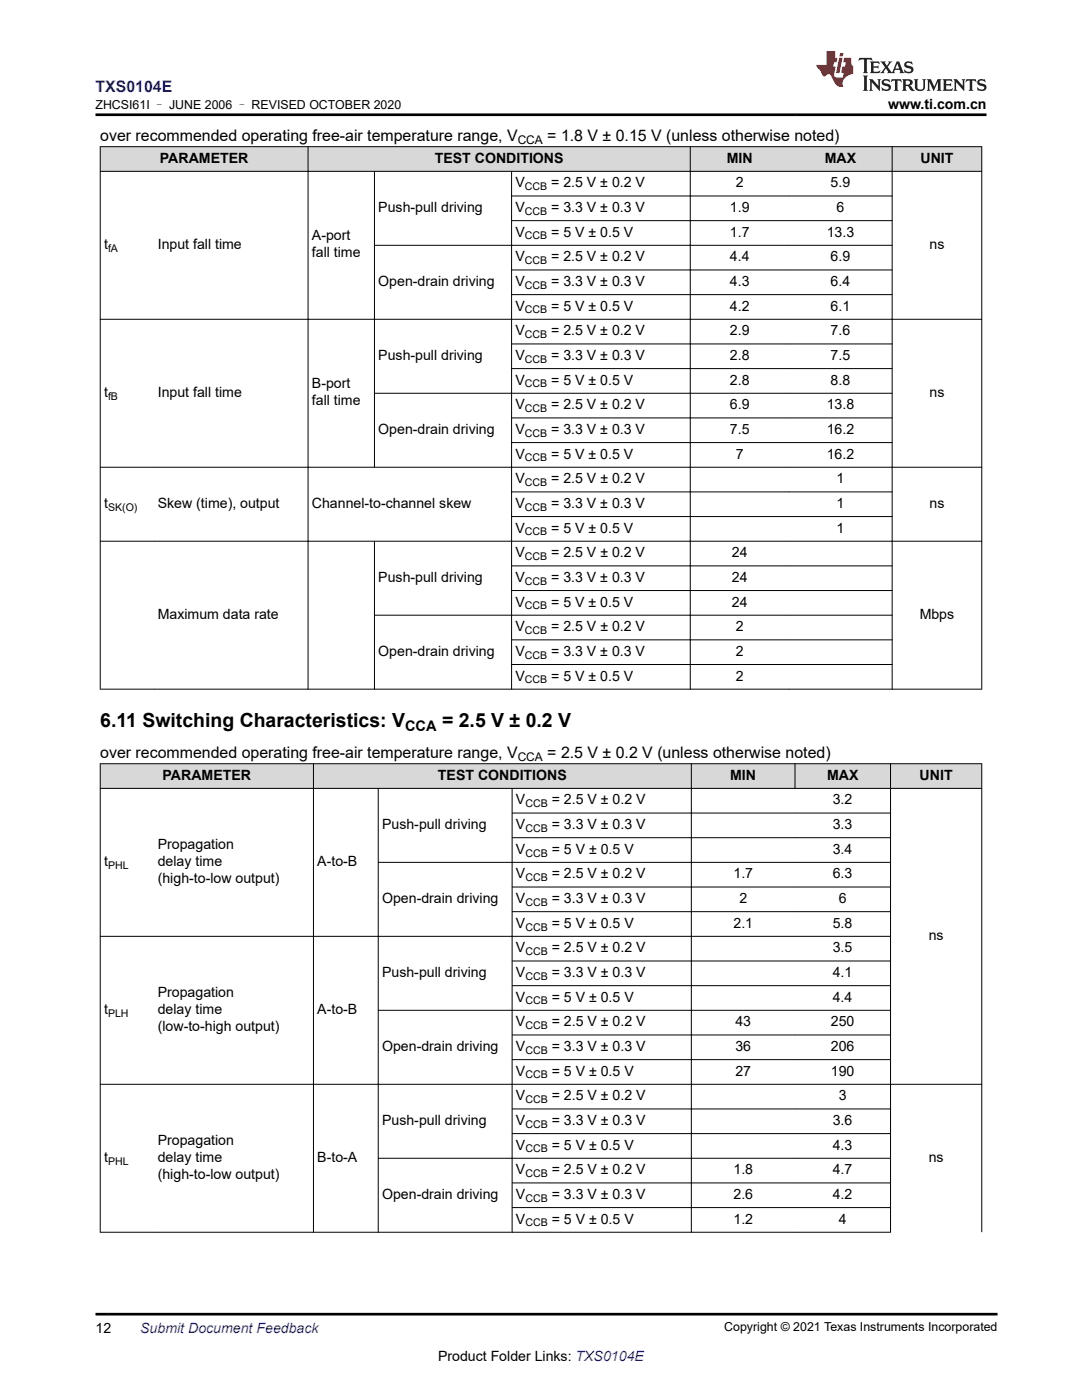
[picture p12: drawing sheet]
<svg xmlns="http://www.w3.org/2000/svg" width="216mm" height="279mm" viewBox="0 0 216 279" stroke-linecap="round" stroke-linejoin="round" font-family="sans-serif">
<defs><g id="words">
<g font-size="3.9">
<text x="20" y="145.1">6.11 Switching Characteristics: V</text>
<text x="88.2" y="145.1">= 2.5 V ± 0.2 V</text>
</g>
<text font-size="3.2" fill="#00f" x="19.1" y="18.3">TXS0104E</text>
<g font-size="3.2">
<text x="20" y="28.1">over recommended operating free-air temperature range, V</text>
<text x="109.2" y="28.1">= 1.8 V ± 0.15 V (unless otherwise noted)</text>
<text x="20" y="151.3">over recommended operating free-air temperature range, V</text>
<text x="109.2" y="151.3">= 2.5 V ± 0.2 V (unless otherwise noted)</text>
</g>
<text font-size="2.9" x="80.8" y="145.9">CCA</text>
<g font-size="2.8">
<text x="177.2" y="21.7">www.ti.com.cn</text>
<text x="31.9" y="32.5">PARAMETER</text>
<text x="86.7" y="32.5">TEST CONDITIONS</text>
<text x="145" y="32.5">MIN</text>
<text x="164.6" y="32.5">MAX</text>
<text x="183.7" y="32.5">UNIT</text>
<text x="102.8" y="37.4">V</text>
<text x="110" y="37.4">= 2.5 V ± 0.2 V</text>
<text x="146.8" y="37.4">2</text>
<text x="165.7" y="37.4">5.9</text>
<text x="62.2" y="48">A-port</text>
<text x="75.5" y="42.3">Push-pull driving</text>
<text x="102.8" y="42.3">V</text>
<text x="102.8" y="47.2">V</text>
<text x="110" y="42.3">= 3.3 V ± 0.3 V</text>
<text x="110" y="47.2">= 5 V ± 0.5 V</text>
<text x="145.7" y="42.3">1.9</text>
<text x="145.7" y="47.2">1.7</text>
<text x="165" y="47.2">13.3</text>
<text x="166.9" y="42.3">6</text>
<text x="20.8" y="49.7">t</text>
<text x="31.5" y="49.7">Input fall time</text>
<text x="62.2" y="51.4">fall time</text>
<text x="102.8" y="52.1">V</text>
<text x="110" y="52.1">= 2.5 V ± 0.2 V</text>
<text x="145.7" y="52.1">4.4</text>
<text x="165.7" y="52.1">6.9</text>
<text x="185.5" y="49.7">ns</text>
<text x="75.5" y="57.1">Open-drain driving</text>
<text x="102.8" y="57.1">V</text>
<text x="110" y="57.1">= 3.3 V ± 0.3 V</text>
<text x="145.7" y="57.1">4.3</text>
<text x="165.7" y="57.1">6.4</text>
<text x="102.8" y="62">V</text>
<text x="110" y="62">= 5 V ± 0.5 V</text>
<text x="145.7" y="62">4.2</text>
<text x="165.7" y="62">6.1</text>
<text x="75.5" y="71.8">Push-pull driving</text>
<text x="102.8" y="71.8">V</text>
<text x="102.8" y="66.9">V</text>
<text x="110" y="66.9">= 2.5 V ± 0.2 V</text>
<text x="110" y="71.8">= 3.3 V ± 0.3 V</text>
<text x="145.7" y="66.9">2.9</text>
<text x="145.7" y="71.8">2.8</text>
<text x="165.7" y="66.9">7.6</text>
<text x="165.7" y="71.8">7.5</text>
<text x="62.2" y="77.5">B-port</text>
<text x="102.8" y="76.8">V</text>
<text x="110" y="76.8">= 5 V ± 0.5 V</text>
<text x="145.7" y="76.8">2.8</text>
<text x="165.7" y="76.8">8.8</text>
<text x="20.8" y="79.2">t</text>
<text x="31.5" y="79.2">Input fall time</text>
<text x="62.2" y="80.9">fall time</text>
<text x="102.8" y="81.7">V</text>
<text x="110" y="81.7">= 2.5 V ± 0.2 V</text>
<text x="145.7" y="81.7">6.9</text>
<text x="165" y="81.7">13.8</text>
<text x="185.5" y="79.2">ns</text>
<text x="75.5" y="86.6">Open-drain driving</text>
<text x="102.8" y="86.6">V</text>
<text x="110" y="86.6">= 3.3 V ± 0.3 V</text>
<text x="145.7" y="86.6">7.5</text>
<text x="165" y="86.6">16.2</text>
<text x="102.8" y="91.5">V</text>
<text x="110" y="91.5">= 5 V ± 0.5 V</text>
<text x="146.8" y="91.5">7</text>
<text x="165" y="91.5">16.2</text>
<text x="20.8" y="101.4">t</text>
<text x="31.5" y="101.4">Skew (time), output</text>
<text x="62.2" y="101.4">Channel-to-channel skew</text>
<text x="102.8" y="96.4">V</text>
<text x="102.8" y="101.4">V</text>
<text x="110" y="101.4">= 3.3 V ± 0.3 V</text>
<text x="110" y="96.4">= 2.5 V ± 0.2 V</text>
<text x="166.9" y="101.4">1</text>
<text x="166.9" y="96.4">1</text>
<text x="185.5" y="101.4">ns</text>
<text x="102.8" y="106.3">V</text>
<text x="110" y="106.3">= 5 V ± 0.5 V</text>
<text x="166.9" y="106.3">1</text>
<text x="102.8" y="111.2">V</text>
<text x="110" y="111.2">= 2.5 V ± 0.2 V</text>
<text x="146.1" y="111.2">24</text>
<text x="75.5" y="116.1">Push-pull driving</text>
<text x="102.8" y="116.1">V</text>
<text x="110" y="116.1">= 3.3 V ± 0.3 V</text>
<text x="146" y="116.1">24</text>
<text x="31.5" y="123.5">Maximum data rate</text>
<text x="102.8" y="121">V</text>
<text x="102.8" y="126">V</text>
<text x="110" y="121">= 5 V ± 0.5 V</text>
<text x="110" y="126">= 2.5 V ± 0.2 V</text>
<text x="146.1" y="121">24</text>
<text x="146.8" y="126">2</text>
<text x="183.5" y="123.5">Mbps</text>
<text x="75.5" y="130.9">Open-drain driving</text>
<text x="102.8" y="130.9">V</text>
<text x="110" y="130.9">= 3.3 V ± 0.3 V</text>
<text x="146.8" y="130.9">2</text>
<text x="102.8" y="135.8">V</text>
<text x="110" y="135.8">= 5 V ± 0.5 V</text>
<text x="146.8" y="135.8">2</text>
<text x="32.4" y="155.6">PARAMETER</text>
<text x="87.4" y="155.6">TEST CONDITIONS</text>
<text x="145.7" y="155.6">MIN</text>
<text x="165" y="155.6">MAX</text>
<text x="183.5" y="155.6">UNIT</text>
<text x="103" y="160.5">V</text>
<text x="110.1" y="160.5">= 2.5 V ± 0.2 V</text>
<text x="166.2" y="160.5">3.2</text>
<text x="76.2" y="165.5">Push-pull driving</text>
<text x="103" y="165.5">V</text>
<text x="110.1" y="165.5">= 3.3 V ± 0.3 V</text>
<text x="166.2" y="165.5">3.3</text>
<text x="20.8" y="172.8">t</text>
<text x="31.5" y="169.4">Propagation</text>
<text x="31.5" y="172.8">delay time</text>
<text x="63.3" y="172.8">A-to-B</text>
<text x="103" y="170.4">V</text>
<text x="110.1" y="170.4">= 5 V ± 0.5 V</text>
<text x="166.2" y="170.4">3.4</text>
<text x="31.5" y="176.2">(high-to-low output)</text>
<text x="103" y="175.3">V</text>
<text x="110.1" y="175.3">= 2.5 V ± 0.2 V</text>
<text x="146.4" y="175.3">1.7</text>
<text x="166.2" y="175.3">6.3</text>
<text x="76.2" y="180.2">Open-drain driving</text>
<text x="103" y="180.2">V</text>
<text x="103" y="185.1">V</text>
<text x="110.1" y="180.2">= 3.3 V ± 0.3 V</text>
<text x="110.1" y="185.1">= 5 V ± 0.5 V</text>
<text x="146.4" y="185.1">2.1</text>
<text x="147.5" y="180.2">2</text>
<text x="166.2" y="185.1">5.8</text>
<text x="167.3" y="180.2">6</text>
<text x="103" y="190.1">V</text>
<text x="110.1" y="190.1">= 2.5 V ± 0.2 V</text>
<text x="166.2" y="190.1">3.5</text>
<text x="185.3" y="187.6">ns</text>
<text x="76.2" y="195">Push-pull driving</text>
<text x="103" y="195">V</text>
<text x="110.1" y="195">= 3.3 V ± 0.3 V</text>
<text x="166.2" y="195">4.1</text>
<text x="20.8" y="202.4">t</text>
<text x="31.5" y="199">Propagation</text>
<text x="31.5" y="202.4">delay time</text>
<text x="63.3" y="202.4">A-to-B</text>
<text x="103" y="199.9">V</text>
<text x="110.1" y="199.9">= 5 V ± 0.5 V</text>
<text x="166.2" y="199.9">4.4</text>
<text x="31.5" y="205.7">(low-to-high output)</text>
<text x="76.2" y="209.7">Open-drain driving</text>
<text x="103" y="209.7">V</text>
<text x="103" y="204.8">V</text>
<text x="110.1" y="204.8">= 2.5 V ± 0.2 V</text>
<text x="110.1" y="209.7">= 3.3 V ± 0.3 V</text>
<text x="146.8" y="204.8">43</text>
<text x="146.8" y="209.7">36</text>
<text x="165.8" y="209.7">206</text>
<text x="165.8" y="204.8">250</text>
<text x="103" y="214.7">V</text>
<text x="110.1" y="214.7">= 5 V ± 0.5 V</text>
<text x="146.8" y="214.7">27</text>
<text x="165.8" y="214.7">190</text>
<text x="103" y="219.6">V</text>
<text x="110.1" y="219.6">= 2.5 V ± 0.2 V</text>
<text x="167.3" y="219.6">3</text>
<text x="76.2" y="224.5">Push-pull driving</text>
<text x="103" y="224.5">V</text>
<text x="110.1" y="224.5">= 3.3 V ± 0.3 V</text>
<text x="166.2" y="224.5">3.6</text>
<text x="20.8" y="231.9">t</text>
<text x="31.5" y="228.5">Propagation</text>
<text x="31.5" y="231.9">delay time</text>
<text x="63.3" y="231.9">B-to-A</text>
<text x="103" y="229.4">V</text>
<text x="110.1" y="229.4">= 5 V ± 0.5 V</text>
<text x="166.2" y="229.4">4.3</text>
<text x="185.3" y="231.9">ns</text>
<text x="31.5" y="235.3">(high-to-low output)</text>
<text x="76.2" y="239.3">Open-drain driving</text>
<text x="103" y="239.3">V</text>
<text x="103" y="234.3">V</text>
<text x="110.1" y="234.3">= 2.5 V ± 0.2 V</text>
<text x="110.1" y="239.3">= 3.3 V ± 0.3 V</text>
<text x="146.4" y="234.3">1.8</text>
<text x="146.4" y="239.3">2.6</text>
<text x="166.2" y="234.3">4.7</text>
<text x="166.2" y="239.3">4.2</text>
<text x="103" y="244.2">V</text>
<text x="110.1" y="244.2">= 5 V ± 0.5 V</text>
<text x="146.4" y="244.2">1.2</text>
<text x="167.3" y="244.2">4</text>
<text x="19.1" y="266">12</text>
<text x="87.4" y="271.7">Product Folder Links: TXS0104E</text>
</g>
<text font-size="2.8" fill="#00f" x="28" y="266">Submit Document Feedback</text>
<g font-size="2.5">
<text x="19" y="21.8">ZHCSI61I – JUNE 2006 – REVISED OCTOBER 2020</text>
<text x="144.5" y="265.7">Copyright © 2021 Texas Instruments Incorporated</text>
</g>
<g font-size="2.4">
<text x="103.3" y="28.8">CCA</text>
<text x="103.3" y="151.9">CCA</text>
</g>
<g font-size="2.1">
<text x="104.7" y="37.9">CCB</text>
<text x="104.7" y="42.9">CCB</text>
<text x="104.7" y="47.8">CCB</text>
<text x="21.6" y="50.3">fA</text>
<text x="104.7" y="52.7">CCB</text>
<text x="104.7" y="57.6">CCB</text>
<text x="104.7" y="62.6">CCB</text>
<text x="104.7" y="67.5">CCB</text>
<text x="104.7" y="72.4">CCB</text>
<text x="104.7" y="77.3">CCB</text>
<text x="21.6" y="79.8">fB</text>
<text x="104.7" y="82.2">CCB</text>
<text x="104.7" y="87.2">CCB</text>
<text x="104.7" y="92.1">CCB</text>
<text x="21.6" y="101.9">SK(O)</text>
<text x="104.7" y="101.9">CCB</text>
<text x="104.7" y="97">CCB</text>
<text x="104.7" y="106.8">CCB</text>
<text x="104.7" y="111.8">CCB</text>
<text x="104.7" y="116.7">CCB</text>
<text x="104.7" y="121.6">CCB</text>
<text x="104.7" y="131.5">CCB</text>
<text x="104.7" y="126.5">CCB</text>
<text x="104.7" y="136.4">CCB</text>
<text x="104.8" y="161.1">CCB</text>
<text x="104.8" y="166">CCB</text>
<text x="21.6" y="173.4">PHL</text>
<text x="104.8" y="170.9">CCB</text>
<text x="104.8" y="175.9">CCB</text>
<text x="104.8" y="180.8">CCB</text>
<text x="104.8" y="185.7">CCB</text>
<text x="104.8" y="190.6">CCB</text>
<text x="104.8" y="195.5">CCB</text>
<text x="21.6" y="202.9">PLH</text>
<text x="104.8" y="200.5">CCB</text>
<text x="104.8" y="205.4">CCB</text>
<text x="104.8" y="210.3">CCB</text>
<text x="104.8" y="215.2">CCB</text>
<text x="104.8" y="220.2">CCB</text>
<text x="104.8" y="225.1">CCB</text>
<text x="21.6" y="232.5">PHL</text>
<text x="104.8" y="230">CCB</text>
<text x="104.8" y="234.9">CCB</text>
<text x="104.8" y="239.8">CCB</text>
<text x="104.8" y="244.8">CCB</text>
</g>
</g></defs>
<g fill="#d8d8d8">
<path d="M20 29.3h175.9v4.9h-175.9z" fill-rule="evenodd"/>
<path d="M20.1 29.3h41.3v4.8h-41.3z" fill-rule="evenodd"/>
<path d="M61.5 29.3h76.2v4.8h-76.2z" fill-rule="evenodd"/>
<path d="M137.8 29.3h19.6v4.8h-19.6z" fill-rule="evenodd"/>
<path d="M157.4 29.3h20.6v4.8h-20.6z" fill-rule="evenodd"/>
<path d="M178.1 29.3h17.7v4.8h-17.7z" fill-rule="evenodd"/>
</g>
<g fill="none" stroke="#000" stroke-width=".2">
<path d="M19.9 29.3h176.1M19.9 34.2h176.1M20 29.2v108.4M61.5 29.2v108.4M74.7 34.1v59.2M102 39.1h76.1M102.1 34.1v103.5M137.7 29.2v108.4M178 29.2v108.4M195.9 29.2v108.4M74.7 49h103.4M102 44h76.1"/>
<path d="M102 53.9h76.1M102 58.8h76.1M19.9 63.7h176.1M74.7 78.5h103.4M102 68.6h76.1M102 73.6h76.1M19.9 93.2h176.1M102 83.4h76.1M102 88.3h76.1M102 98.2h76.1M19.9 108h176.1M74.7 107.9v29.7"/>
<path d="M102 103.1h76.1M102 112.9h76.1M102 117.9h76.1M19.9 137.5h176.1M102 127.7h76.1M102 132.6h76.1M178.1 122.8h-103.4"/>
</g>
<g fill="#d8d8d8">
<path d="M20 152.4h175.9v4.9h-175.9z" fill-rule="evenodd"/>
<path d="M20.1 152.5h42.4v4.8h-42.4z" fill-rule="evenodd"/>
<path d="M62.6 152.5h75.3v4.8h-75.3z" fill-rule="evenodd"/>
<path d="M138 152.5h20.6v4.8h-20.6z" fill-rule="evenodd"/>
<path d="M158.7 152.5h18.9v4.8h-18.9z" fill-rule="evenodd"/>
<path d="M177.8 152.5h18v4.8h-18z" fill-rule="evenodd"/>
</g>
<g fill="none" stroke="#000" stroke-width=".2">
<path d="M19.9 152.4h176.1M19.9 157.3h176.1M20 152.4v93.6M62.5 152.4v93.6M75.5 157.3v88.7M102.2 157.3v88.7M137.9 152.4v93.6M158.6 152.4v5M177.7 152.4v93.6M195.9 152.4v93.5M75.4 172.1h102.4M102.1 162.3h75.7"/>
<path d="M102.1 167.2h75.7M102.1 177h75.7M19.9 186.9h157.9M102.1 181.9h75.7M102.1 191.8h75.7M102.1 196.7h75.7M75.4 201.6h102.4M102.1 206.6h75.7M102.1 211.5h75.7M196 216.4h-176.1M75.4 231.2h102.4M102.1 221.3h75.7"/>
<path d="M102.1 226.2h75.7M102.1 236.1h75.7M19.9 245.9h157.9M102.1 241h75.7"/>
</g>
<path d="M171.5 11.6l-.2 .5 .5-.2h.6v.1v2.2l-.2 .4h1l-.2-.4v-2.2v-.1h.5l.6 .2-.2-.5zM173.6 12.3l.2 .4v1.5l-.2 .4h1.9l.1-.6a1.08 1.08 0 0 1-1.3 .2v-.7h.6l.4 .2v-.7l-.4 .2h-.6v-.5l.2-.2a1 1 0 0 1 1 .3l-.1-.5zM175.7 12.3l.9 1.1-1 1.2h.9l-.2-.2 .5-.8 .4 .8-.2 .2h1.6l-.2-.2 .2-.5h.9l.1 .5-.1 .2h.9l-.2-.3-.8-2h-.5l-.9 2.2-.9-1.1 .9-1.1h-.8l.2 .2-.4 .6-.4-.6 .2-.2zM179 12.7l.4 1h-.7zM180.7 12.4a.65 .65 0 0 0-.2 .7 .65 .65 0 0 0 .6 .5l.6 .1 .1 .3a.79 .79 0 0 1-.7 .4 .79 .79 0 0 1-.7-.5l.1 .7 .2-.1a.93 .93 0 0 0 1.1 .1 .93 .93 0 0 0 .4-1 1.46 1.46 0 0 0-1.2-.6l-.1-.3a1.09 1.09 0 0 1 1.2 .2l-.2-.6-.1 .1-.5-.2zM172.2 15.1l.2 .4v2.2l-.2 .4h1l-.2-.4v-2.2l.2-.4zM173.4 15.8l.2 .4v1.5l-.2 .4h.8l-.3-.4 .1-1.3 1.6 1.8v-2l.2-.4h-.7l.1 .2 .1 1.1-1.2-1.3zM176.2 15.9a.65 .65 0 0 0-.2 .8 .65 .65 0 0 0 .6 .4l.6 .2 .1 .2a.79 .79 0 0 1-.7 .4 .79 .79 0 0 1-.7-.5l.1 .7 .2-.1a.93 .93 0 0 0 1.1 .1 .93 .93 0 0 0 .4-.9 1.46 1.46 0 0 0-1.2-.6l-.1-.4a1.09 1.09 0 0 1 1.2 .2l-.1-.6-.2 .1-.5-.1zM177.9 15.8l-.1 .6a.63 .63 0 0 1 .8-.3v1.6l-.3 .4h1l-.2-.4v-1.6a.66 .66 0 0 1 .8 .3l-.1-.6zM180 15.8l.2 .4v1.5l-.2 .4h1l-.2-.2-.1-.7h.5l.1 .2a.79 .79 0 0 0 1.2 .6l-1-.9a.61 .61 0 0 0 .6-.6 .61 .61 0 0 0-.5-.7zM180.8 16.1h.1a.47 .47 0 0 1 .5 .1 .47 .47 0 0 1 .1 .5l-.1 .1-.7 .1zM182.3 15.8l.2 .2a2.27 2.27 0 0 0 .4 2 1.04 1.04 0 0 0 1.7-.7v-1.3l.2-.2h-.8l.2 .4v1.1a.6 .6 0 0 1-.6 .6 .6 .6 0 0 1-.6-.6v-1.1l.3-.4zM184.9 15.8l.2 .4v1.5l-.2 .4h.8l-.3-.4v-1.4l.9 1.9 .9-1.9v1.4l-.3 .4h1l-.2-.4v-1.5l.2-.4h-.8l-.7 1.5-.6-1.5zM188.1 15.8l.2 .4v1.5l-.2 .4h1.9l.1-.6a1.09 1.09 0 0 1-1.3 .2v-.7h.6l.4 .2v-.6l-.4 .2h-.6v-.6l.2-.1a1.01 1.01 0 0 1 1 .3l-.1-.6zM190.2 15.8l.3 .4v1.5l-.3 .4h.8l-.2-.4v-1.3l1.6 1.8v-2l.2-.4h-.7l.2 .2v1.1l-1.2-1.3zM192.8 15.8l-.1 .6a.63 .63 0 0 1 .8-.3v1.6l-.3 .4h1l-.2-.4v-1.6a.66 .66 0 0 1 .8 .3l-.1-.6zM195.2 15.9a.65 .65 0 0 0-.2 .8 .65 .65 0 0 0 .6 .4l.6 .2 .2 .2a.79 .79 0 0 1-.7 .4 .79 .79 0 0 1-.7-.5l.1 .7 .2-.1a.93 .93 0 0 0 1 .1 .93 .93 0 0 0 .5-.9 1.46 1.46 0 0 0-1.3-.6v-.4a1.09 1.09 0 0 1 1.2 .2l-.2-.6-.2 .1-.5-.1z" fill="#231f20"/>
<path d="M164.9 10.2v2.8h-2l.1 .3 .8 1a.95 .95 0 0 0 1 .9 .59 .59 0 0 1 .5-.4 .59 .59 0 0 1 .5 .4l.4 .7a1.59 1.59 0 0 0 2.1 1.4 1.61 1.61 0 0 1 1-2.3l1-.3-.1-1.5a1.59 1.59 0 0 1-.3-1.7h-1.5l-.2 .9h.6l-.2 .9h-.5l-.2 1v.2l.4 .1-.1 .9h-.7a.73 .73 0 0 1-1-.7l.3-1.5h-.5l.1-.9h.5l.2-.9h-.5v-1.3zM167.4 11.5l-.6 3.1h.7l.6-3.1zM167.6 10.6l-.1 .6h.7l.1-.6z" fill="#ed1c24"/>
<path d="M19.1 22.9h177.8M19.1 262.3h180" fill="none" stroke="#000" stroke-width=".53"/>
<use href="#words"/>
</svg>
